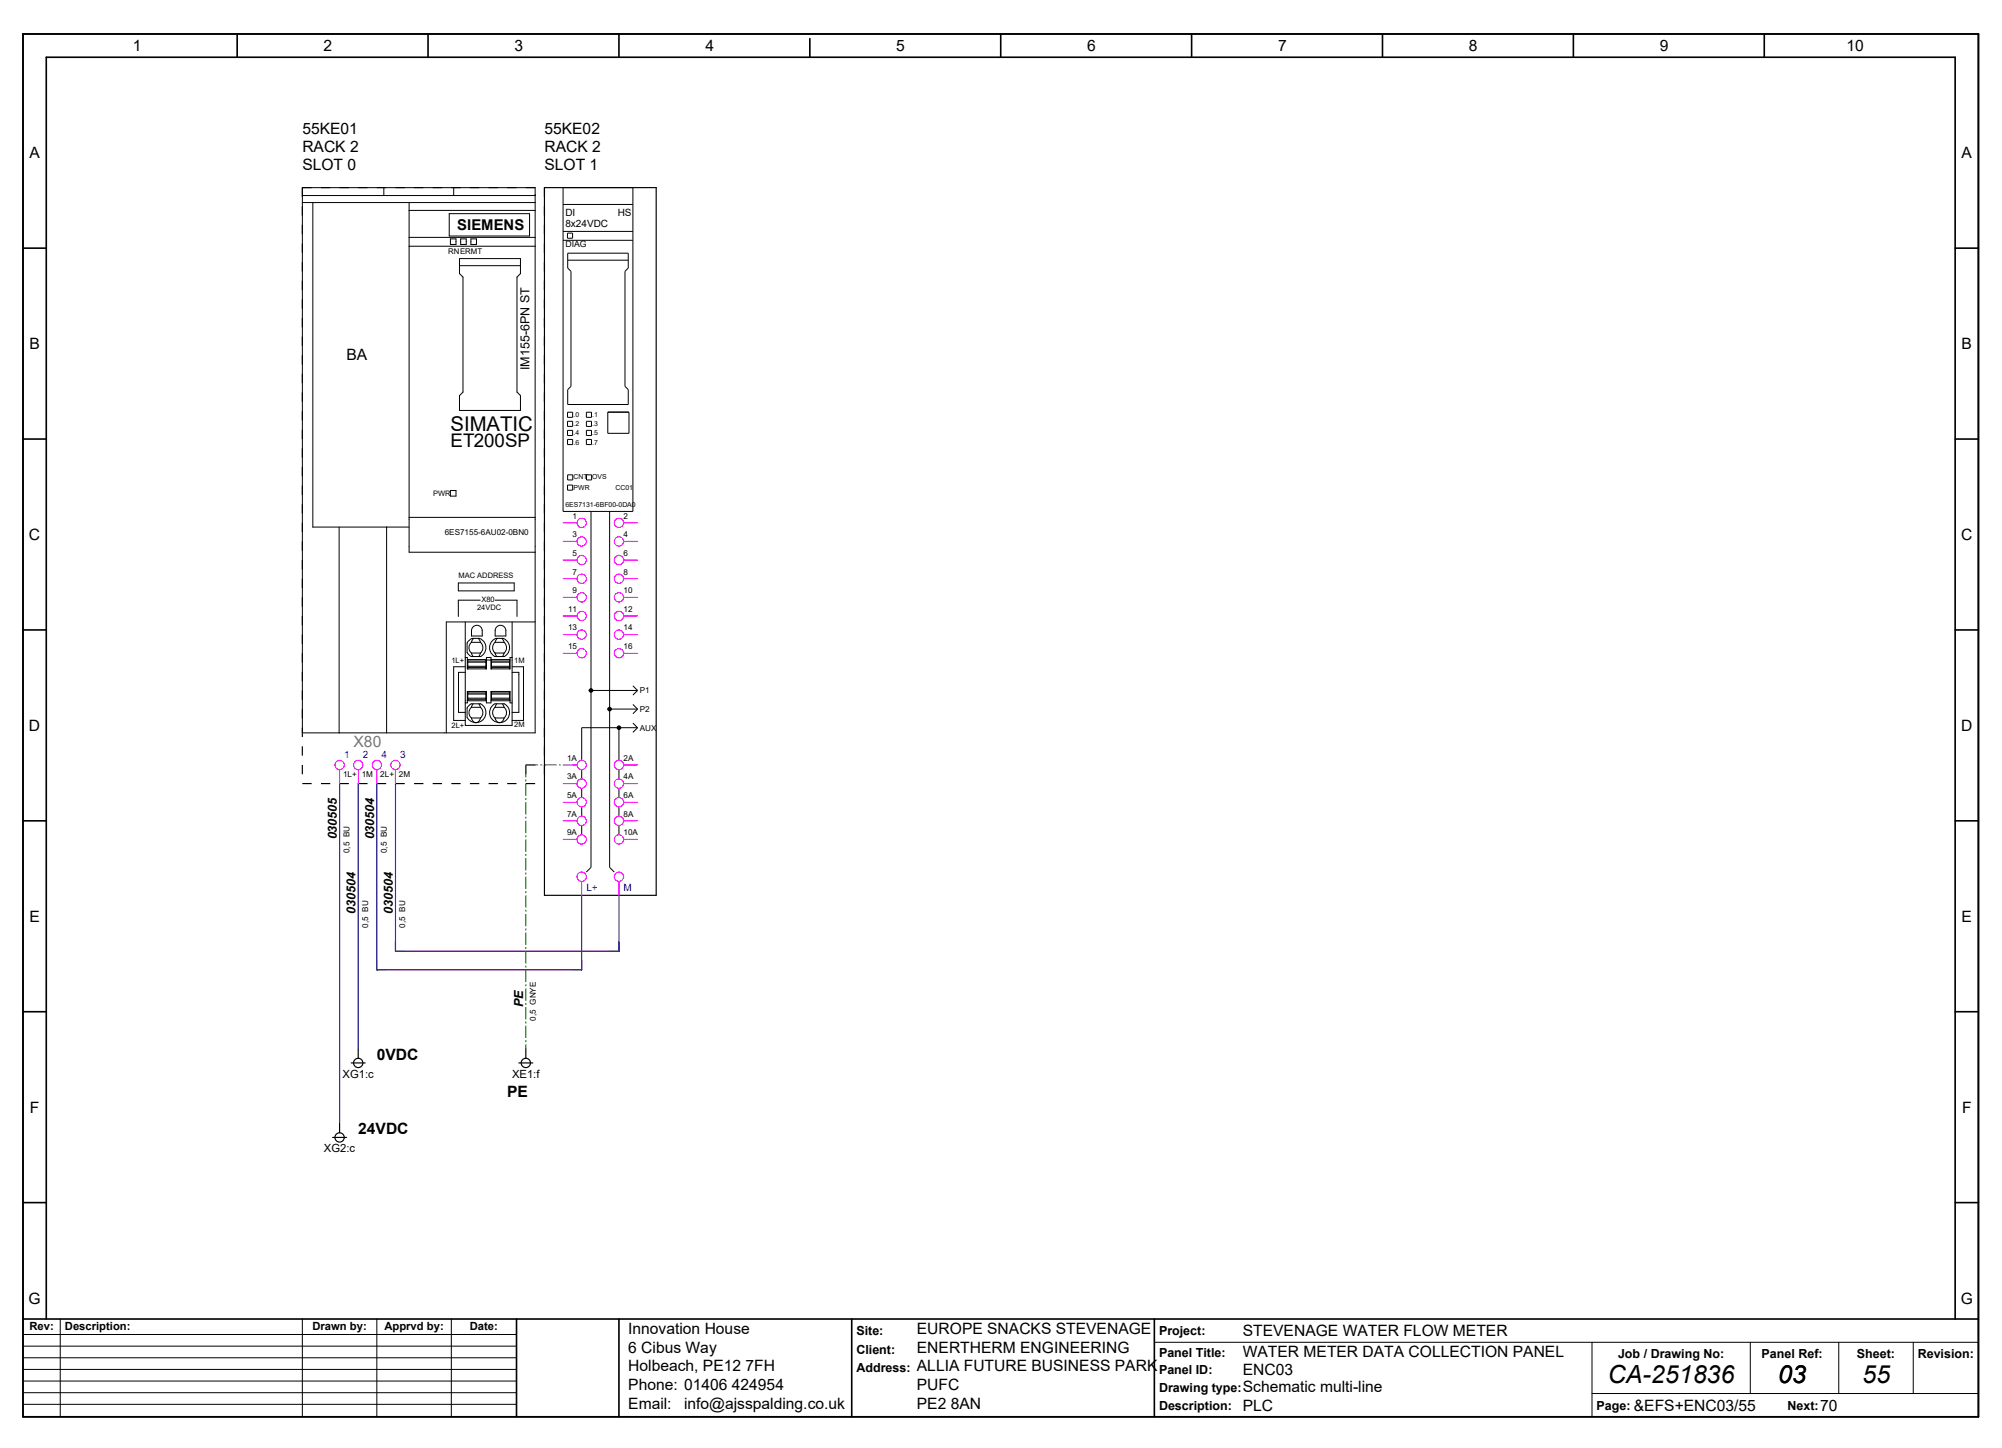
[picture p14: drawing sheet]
<svg xmlns="http://www.w3.org/2000/svg" width="430mm" height="311mm" viewBox="0 0 430 311" stroke-linecap="round" stroke-linejoin="round" font-family="sans-serif">
<defs><g id="words">
<g font-size="5.4">
<text x="345.4" y="297.1">CA-251836</text>
<text x="382" y="297.1">03</text>
<text x="400" y="297.1">55</text>
</g>
<text font-size="4.4" x="96.8" y="92.5">SIMATIC</text>
<text font-size="4" x="96.8" y="96.1">ET200SP</text>
<g font-size="3.4">
<text x="28.5" y="11">1</text>
<text x="69.5" y="11">2</text>
<text x="110.5" y="11">3</text>
<text x="151.5" y="11">4</text>
<text x="192.5" y="11">5</text>
<text x="233.5" y="11">6</text>
<text x="274.5" y="11">7</text>
<text x="315.5" y="11">8</text>
<text x="356.5" y="11">9</text>
<text x="396.6" y="11">10</text>
<text x="64.9" y="28.9">55KE01</text>
<text x="116.9" y="28.9">55KE02</text>
<text x="6.3" y="34">A</text>
<text x="64.9" y="32.7">RACK 2</text>
<text x="116.9" y="32.7">RACK 2</text>
<text x="421.3" y="34">A</text>
<text x="64.9" y="36.6">SLOT 0</text>
<text x="116.9" y="36.6">SLOT 1</text>
<text x="6.3" y="75">B</text>
<text x="74.4" y="77.3">BA</text>
<text x="421.3" y="75">B</text>
<text x="6.2" y="116">C</text>
<text x="421.2" y="116">C</text>
<text x="6.2" y="157">D</text>
<text x="421.2" y="157">D</text>
<text x="6.3" y="198">E</text>
<text x="421.3" y="198">E</text>
<text x="80.9" y="227.6">0VDC</text>
<text x="6.4" y="239">F</text>
<text x="108.9" y="235.6">PE</text>
<text x="421.4" y="239">F</text>
<text x="76.9" y="243.6">24VDC</text>
<text x="6.1" y="280">G</text>
<text x="421.1" y="280">G</text>
<text x="134.9" y="286.6">Innovation House</text>
<text x="196.9" y="286.6">EUROPE SNACKS STEVENAGE</text>
<text x="266.9" y="287">STEVENAGE WATER FLOW METER</text>
<text x="134.9" y="290.6">6 Cibus Way</text>
<text x="196.9" y="290.6">ENERTHERM ENGINEERING</text>
<text x="266.9" y="291.5">WATER METER DATA COLLECTION PANEL</text>
<text x="134.9" y="294.6">Holbeach, PE12 7FH</text>
<text x="134.9" y="298.6">Phone: 01406 424954</text>
<text x="196.9" y="294.6">ALLIA FUTURE BUSINESS PARK</text>
<text x="196.9" y="298.6">PUFC</text>
<text x="266.9" y="299.1">Schematic multi-line</text>
<text x="266.9" y="295.3">ENC03</text>
<text x="134.9" y="302.6">Email:</text>
<text x="146.9" y="302.6">info@ajsspalding.co.uk</text>
<text x="196.9" y="302.6">PE2 8AN</text>
<text x="266.9" y="303">PLC</text>
<text x="350.9" y="303">&amp;EFS+ENC03/55</text>
<text x="390.9" y="303">70</text>
</g>
<text font-size="3.4" fill="#767676" x="75.9" y="160.5">X80</text>
<text font-size="3.2" x="98.2" y="49.4">SIEMENS</text>
<g font-size="2.7">
<text x="113.8" y="79.5" transform="rotate(-90 113.8 79.5)">IM155-6PN ST</text>
<text x="72.4" y="180.3" transform="rotate(-90 72.4 180.3)">030505</text>
<text x="80.4" y="180.3" transform="rotate(-90 80.4 180.3)">030504</text>
<text x="76.4" y="196.3" transform="rotate(-90 76.4 196.3)">030504</text>
<text x="84.4" y="196.3" transform="rotate(-90 84.4 196.3)">030504</text>
<text x="112.4" y="216.3" transform="rotate(-90 112.4 216.3)">PE</text>
<text x="183.9" y="286.7">Site:</text>
<text x="248.9" y="286.8">Project:</text>
<text x="183.9" y="290.7">Client:</text>
<text x="248.9" y="291.4">Panel Title:</text>
<text x="347.5" y="291.7">Job / Drawing No:</text>
<text x="378.4" y="291.7">Panel Ref:</text>
<text x="398.8" y="291.7">Sheet:</text>
<text x="411.9" y="291.7">Revision:</text>
<text x="183.9" y="294.7">Address:</text>
<text x="248.9" y="299">Drawing type:</text>
<text x="248.9" y="295.2">Panel ID:</text>
<text x="248.9" y="302.8">Description:</text>
<text x="342.9" y="302.8">Page:</text>
<text x="383.9" y="302.8">Next:</text>
</g>
<g font-size="2.4">
<text x="73.6" y="231.5">XG1:c</text>
<text x="110" y="231.5">XE1:f</text>
<text x="69.6" y="247.5">XG2:c</text>
<text x="6.3" y="285.7">Rev:</text>
<text x="13.9" y="285.7">Description:</text>
<text x="67.1" y="285.7">Drawn by:</text>
<text x="82.6" y="285.7">Apprvd by:</text>
<text x="100.9" y="285.7">Date:</text>
</g>
<g font-size="2.1">
<text x="121.4" y="46.3">DI</text>
<text x="132.7" y="46.3">HS</text>
<text x="121.4" y="48.8">8x24VDC</text>
</g>
<g font-size="2.1" fill="#00f">
<text x="73.9" y="162.8">1</text>
<text x="77.9" y="162.8">2</text>
<text x="81.9" y="162.8">4</text>
<text x="85.9" y="162.8">3</text>
<text x="125.9" y="191.3">L+</text>
<text x="133.9" y="191.3">M</text>
</g>
<text font-size="1.9" x="121.4" y="53.1">DIAG</text>
<g font-size="1.7">
<text x="96.3" y="54.6">RNERMT</text>
<text x="123" y="111.4">1</text>
<text x="133.9" y="111.4">2</text>
<text x="95.5" y="114.9">6ES7155-6AU02-0BN0</text>
<text x="123" y="115.4">3</text>
<text x="123" y="119.4">5</text>
<text x="133.9" y="115.4">4</text>
<text x="133.9" y="119.4">6</text>
<text x="123" y="123.4">7</text>
<text x="133.9" y="123.4">8</text>
<text x="122" y="131.4">11</text>
<text x="123" y="127.4">9</text>
<text x="133.9" y="127.4">10</text>
<text x="133.9" y="131.4">12</text>
<text x="122" y="135.4">13</text>
<text x="133.9" y="135.4">14</text>
<text x="122" y="139.4">15</text>
<text x="133.9" y="139.4">16</text>
<text x="137.4" y="148.9">P1</text>
<text x="137.4" y="152.9">P2</text>
<text x="137.4" y="156.9">AUX</text>
<text x="73.7" y="166.9">1L+</text>
<text x="77.7" y="166.9">1M</text>
<text x="81.7" y="166.9">2L+</text>
<text x="85.7" y="166.9">2M</text>
<text x="121.8" y="163.4">1A</text>
<text x="121.8" y="167.4">3A</text>
<text x="133.9" y="163.4">2A</text>
<text x="133.9" y="167.4">4A</text>
<text x="121.8" y="171.4">5A</text>
<text x="133.9" y="171.4">6A</text>
<text x="121.8" y="175.4">7A</text>
<text x="121.8" y="179.4">9A</text>
<text x="133.9" y="175.4">8A</text>
<text x="133.9" y="179.4">10A</text>
<text x="75.1" y="183.2" transform="rotate(-90 75.1 183.2)">0,5 BU</text>
<text x="83.1" y="183.2" transform="rotate(-90 83.1 183.2)">0,5 BU</text>
<text x="79.1" y="199.2" transform="rotate(-90 79.1 199.2)">0,5 BU</text>
<text x="87.1" y="199.2" transform="rotate(-90 87.1 199.2)">0,5 BU</text>
<text x="115.1" y="219.2" transform="rotate(-90 115.1 219.2)">0,5 GNYE</text>
</g>
<g font-size="1.6">
<text x="93" y="106.5">PWR</text>
<text x="98.5" y="124.2">MAC ADDRESS</text>
<text x="102.5" y="131">24VDC</text>
<text x="103.4" y="129.4">X80</text>
<text x="97" y="142.4">1L+</text>
<text x="110.5" y="142.4">1M</text>
<text x="97" y="156.3">2L+</text>
<text x="110.5" y="156.2">2M</text>
</g>
<g font-size="1.5">
<text x="123.2" y="89.5">.0</text>
<text x="127.2" y="89.5">.1</text>
<text x="123.2" y="91.5">.2</text>
<text x="123.2" y="93.5">.4</text>
<text x="123.2" y="95.5">.6</text>
<text x="127.2" y="91.5">.3</text>
<text x="127.2" y="93.5">.5</text>
<text x="127.2" y="95.5">.7</text>
<text x="123.2" y="105.2">PWR</text>
<text x="123.2" y="103">CNT OVS</text>
<text x="132.2" y="105.2">CC01</text>
<text x="121.4" y="109">6ES7131-6BF00-0DA0</text>
</g>
</g></defs>
<g fill="none" stroke="#000" stroke-width=".35">
<path d="M4.9 7.3h420v297h-420zM50.9 7.3v5M91.9 7.3v5M132.9 7.3v5M173.9 8.3v4M214.9 7.3v5M255.9 7.3v5M296.9 7.3v5M337.9 7.3v5M378.9 7.3v5M4.9 53.3h5M419.9 53.3h5"/>
<path d="M4.9 94.3h5M419.9 94.3h5M4.9 135.3h5M419.9 135.3h5M4.9 176.3h5M419.9 176.3h5M4.9 217.3h5M419.9 217.3h5M4.9 258.3h5M419.9 258.3h5M4.9 283.3h420M9.9 283.3v-271h410v271"/>
<path d="M110.9 283.3v21M132.9 283.3v21M182.9 283.3v21M247.9 283.3v21"/>
</g>
<g fill="none" stroke="#000" stroke-width=".21">
<path d="M64.9 42h50M64.9 43.5h50M67.2 43.5v69.7M82.4 40.3v1.7M87.9 43.5v75.1h27M87.9 45.2h27M87.9 51h27M87.9 52.9h27M96.5 45.9h17.2v4.8h-17.2zM96.7 51.3h1.2v1.2h-1.2zM97.5 40.3v1.7M98.7 55.5h13.1v3.3l-.8 .7v24.7l.8 .8v3.2h-13.1v-3.2l.7-.8v-24.7l-.7-.7z"/>
<path d="M98.7 57.1h13.1M98.9 51.3h1.2v1.2h-1.2zM101.1 51.3h1.2v1.2h-1.2zM114.9 40.3v117.1h-50v-117.1h50M120.9 51.6h15M120.9 49.7h15M120.9 43.9h15M120.9 40.3h15v69.5h-15zM121.9 50.1h1.1v1.1h-1.1zM121.9 54.4h13v3.2l-.7 .7v24.7l.7 .7v3.2h-13v-3.2l.7-.7v-24.7l-.7-.7zM121.9 55.9h13M121.9 94.4h1.1v1.1h-1.1z"/>
<path d="M121.9 88.5h1.1v1.1h-1.1zM121.9 90.5h1.1v1.1h-1.1zM121.9 92.4h1.1v1.1h-1.1zM125.9 94.4h1.1v1.1h-1.1zM125.9 92.4h1.1v1.1h-1.1zM125.9 88.5h1.1v1.1h-1.1zM125.9 90.5h1.1v1.1h-1.1zM130.5 88.5h4.6v4.6h-4.6zM130.5 88.5h4.6M67.2 113.2h20.7M72.8 113.2v44.2M83 113.2v44.2"/>
<path d="M87.9 111.1h27M96.7 105.4h1.2v1.2h-1.2zM121.9 104.2h1.1v1.1h-1.1zM121.9 102h1.1v1.1h-1.1zM126 102h1.1v1.1h-1.1zM126.9 109.9v76.4l-1 1M130.9 109.9v76.4l1 1M98.4 125.2h12v1.7h-12zM99.9 133.6v22.2h10.1v-14.6h-.4v2.5h-4.1v-2.5h-1v2.5h-4.1v-2.5h-.5M100.8 137.5l.6-.4h1.6a2.15 2.15 0 0 1 1.4 1.9 2.15 2.15 0 0 1-1.2 2h-2l-.7-.6-.2-.3v-2zM101.3 138a1.5 1.5 0 0 0 0 2.3M101.3 138h1.9"/>
<path d="M101.7 134.5a1.15 1.15 0 0 1 1.2-.1 1.15 1.15 0 0 1 .7 1.1v1.1h-2.3v-1.5zM101.8 137.1l-.5 .9M102.7 137.1l.5 .9M103.1 128.9h-4.7v3.5M103.2 138l.1 .1a1.5 1.5 0 0 1-.1 2.2M105.6 137.8l.9-.7h1.6a2.15 2.15 0 0 1 1.3 1.9 2.15 2.15 0 0 1-1.1 2h-2a2.15 2.15 0 0 1-.7-3.2zM106.3 138a1.5 1.5 0 0 0 0 2.3M106.3 138h2M106.3 128.9h4.7v3.5M106.8 134.5a1.15 1.15 0 0 1 1.2-.1 1.15 1.15 0 0 1 .7 1.1v1.1h-2.3v-1.5zM106.8 137.1l-.5 .9M107.8 137.1l.5 .9"/>
<path d="M108.3 138l.1 .1a1.5 1.5 0 0 1-.1 2.2M110 133.6v7.6M114.9 133.6h-19v23.8M99.9 143.2h-2.5v11.5h2.5M99.9 151h.5v-2.5h4.1v2.5h1v-2.5h4.1v2.5h.4M99.9 144.4h-1.4v8.6h1.4M100.5 143.7v-2h3.9v2M100.5 148.5v2h3.9v-2M100.5 149.1h3.9M100.5 148.8h3.9M100.5 143.1h3.9M100.5 143.3h3.9"/>
<path d="M100.5 150h3.9M100.5 142h3.9M100.5 142.2h3.9M100.5 150.2h3.9M100.7 151.5l.5-.3h2a2.15 2.15 0 0 1 .5 3.4 2.15 2.15 0 0 1-3.4-.5v-2zM101.3 151.9a1.5 1.5 0 0 0 0 2.3M101.3 154.2a.96 .96 0 0 0 .9 1 .96 .96 0 0 0 1-1M101.3 140.3l.3 .7M101.3 151.9h1.9M101.3 140.3h1.9M101.3 154.2h1.9M101.6 151.2l-.3 .7"/>
<path d="M102.8 151.2l.4 .7M103.2 151.9l.1 .1a1.5 1.5 0 0 1-.1 2.2M103.2 140.3l-.4 .7M104.5 141.8h1M105.6 143.7v-2h3.9v2M105.6 148.5v2h3.9v-2M105.6 149.1h3.9M105.6 148.8h3.9M105.6 143.1h3.9M105.6 143.3h3.9M105.6 150h3.9M105.6 142h3.9"/>
<path d="M105.6 142.2h3.9M105.6 150.2h3.9M105.8 151.5l.5-.3h2a2.15 2.15 0 0 1 .8 3.1 2.15 2.15 0 0 1-3.2 .4 2.15 2.15 0 0 1-.1-3.2zM106.3 151.9a1.5 1.5 0 0 0 0 2.3M106.3 140.3l.4 .7M106.3 154.2a.96 .96 0 0 0 1 1 .96 .96 0 0 0 1-1M106.3 151.9h2M106.3 140.3h2M106.3 154.2h2M106.7 151.2l-.4 .7M107.9 151.2l.4 .7M108.3 151.9l.1 .1a1.5 1.5 0 0 1-.1 2.2"/>
<path d="M108.3 140.3l-.4 .7M110 143.2h2.4v11.5h-2.4M110 144.4h1.4v8.6h-1.4M126.4 148.3h10.5M130.4 152.3h6.5M132.9 156.3v7M135.9 151.3l1 1M135.9 147.3l1 1M135.9 155.3l1 1M136.9 156.3h-12v7M136.9 152.3l-1 1M136.9 148.3l-1 1"/>
<path d="M136.9 156.3l-1 1M124.9 165.3v2M124.9 169.3v2M124.9 173.3v2M124.9 177.3v2M132.9 165.3v2M132.9 169.3v2M132.9 173.3v2M132.9 177.3v2M5.1 299.1h105.8M5.1 296.6h105.8M5.1 294.1h105.8"/>
<path d="M5.1 291.6h105.8M5.1 289.1h105.8M5.1 286.6h105.8M12.9 283.3v21M64.9 283.3v21M80.9 283.3v21M96.9 283.3v21M247.9 288.3h177M341.9 299.3h83M341.9 288.3v16M375.9 288.3v11M394.9 288.3v11"/>
<path d="M410.9 288.3v11M5.1 301.6h105.8"/>
</g>
<path d="M72.9 168.3v73M76.9 168.3v57M80.9 168.3v40h44v-16M84.9 168.3v36h48v-12" fill="none" stroke="#00f" stroke-width=".25"/>
<path d="M112.9 164.3h10M112.9 164.3v61M112.9 164.3h2M112.9 164.3v2" fill="none" stroke="#00be00" stroke-width=".25" stroke-dasharray="2.6 .5 .4 .5" stroke-linecap="butt"/>
<path d="M64.9 40.3h52M64.9 40.3v128M116.9 40.3v128M64.9 168.3h52" fill="none" stroke="#000" stroke-width=".25" stroke-dasharray="2 2" stroke-linecap="butt"/>
<g fill="none" stroke="#f0f" stroke-width=".25">
<path d="M120.9 112.3h3M120.9 116.3h3M133.9 112.3h3M133.9 116.3h3M120.9 120.3h3M120.9 124.3h3M120.9 128.3h3M120.9 132.3h3M120.9 136.3h3M133.9 120.3h3M133.9 124.3h3M133.9 128.3h3"/>
<path d="M133.9 132.3h3M133.9 136.3h3M120.9 140.3h3M133.9 140.3h3M72.9 165.3v3M76.9 165.3v3M80.9 165.3v3M84.9 165.3v3M120.9 164.3h3M120.9 168.3h3M120.9 172.3h3M120.9 176.3h3"/>
<path d="M133.9 164.3h3M133.9 168.3h3M133.9 172.3h3M133.9 176.3h3M120.9 180.3h3M124.9 189.3v3M132.9 189.3v3M133.9 180.3h3"/>
<circle cx="124.9" cy="112.3" r="1"/>
<circle cx="124.9" cy="116.3" r="1"/>
<circle cx="132.9" cy="112.3" r="1"/>
<circle cx="132.9" cy="116.3" r="1"/>
<circle cx="124.9" cy="132.3" r="1"/>
<circle cx="124.9" cy="136.3" r="1"/>
<circle cx="124.9" cy="124.3" r="1"/>
<circle cx="124.9" cy="120.3" r="1"/>
<circle cx="124.9" cy="128.3" r="1"/>
<circle cx="132.9" cy="132.3" r="1"/>
<circle cx="132.9" cy="136.3" r="1"/>
<circle cx="132.9" cy="124.3" r="1"/>
<circle cx="132.9" cy="128.3" r="1"/>
<circle cx="132.9" cy="120.3" r="1"/>
<circle cx="124.9" cy="140.3" r="1"/>
<circle cx="132.9" cy="140.3" r="1"/>
<circle cx="72.9" cy="164.3" r="1"/>
<circle cx="76.9" cy="164.3" r="1"/>
<circle cx="80.9" cy="164.3" r="1"/>
<circle cx="84.9" cy="164.3" r="1"/>
<circle cx="124.9" cy="172.3" r="1"/>
<circle cx="124.9" cy="164.3" r="1"/>
<circle cx="124.9" cy="168.3" r="1"/>
<circle cx="124.9" cy="176.3" r="1"/>
<circle cx="132.9" cy="172.3" r="1"/>
<circle cx="132.9" cy="164.3" r="1"/>
<circle cx="132.9" cy="176.3" r="1"/>
<circle cx="132.9" cy="168.3" r="1"/>
<circle cx="124.9" cy="188.3" r="1"/>
<circle cx="124.9" cy="180.3" r="1"/>
<circle cx="132.9" cy="188.3" r="1"/>
<circle cx="132.9" cy="180.3" r="1"/>
</g>
<g fill="#000">
<circle cx="126.9" cy="148.3" r=".5"/>
<circle cx="130.9" cy="152.3" r=".5"/>
<circle cx="132.9" cy="156.3" r=".5"/>
</g>
<g fill="none" stroke="#000" stroke-width=".25">
<path d="M116.9 40.3h24v152h-24zM75.4 228.3h3M76.9 225.3v2M111.4 228.3h3M112.9 225.3v2M71.4 244.3h3M72.9 241.3v2"/>
<circle cx="76.9" cy="228.3" r="1"/>
<circle cx="112.9" cy="228.3" r="1"/>
<circle cx="72.9" cy="244.3" r="1"/>
</g>
<use href="#words"/>
</svg>
